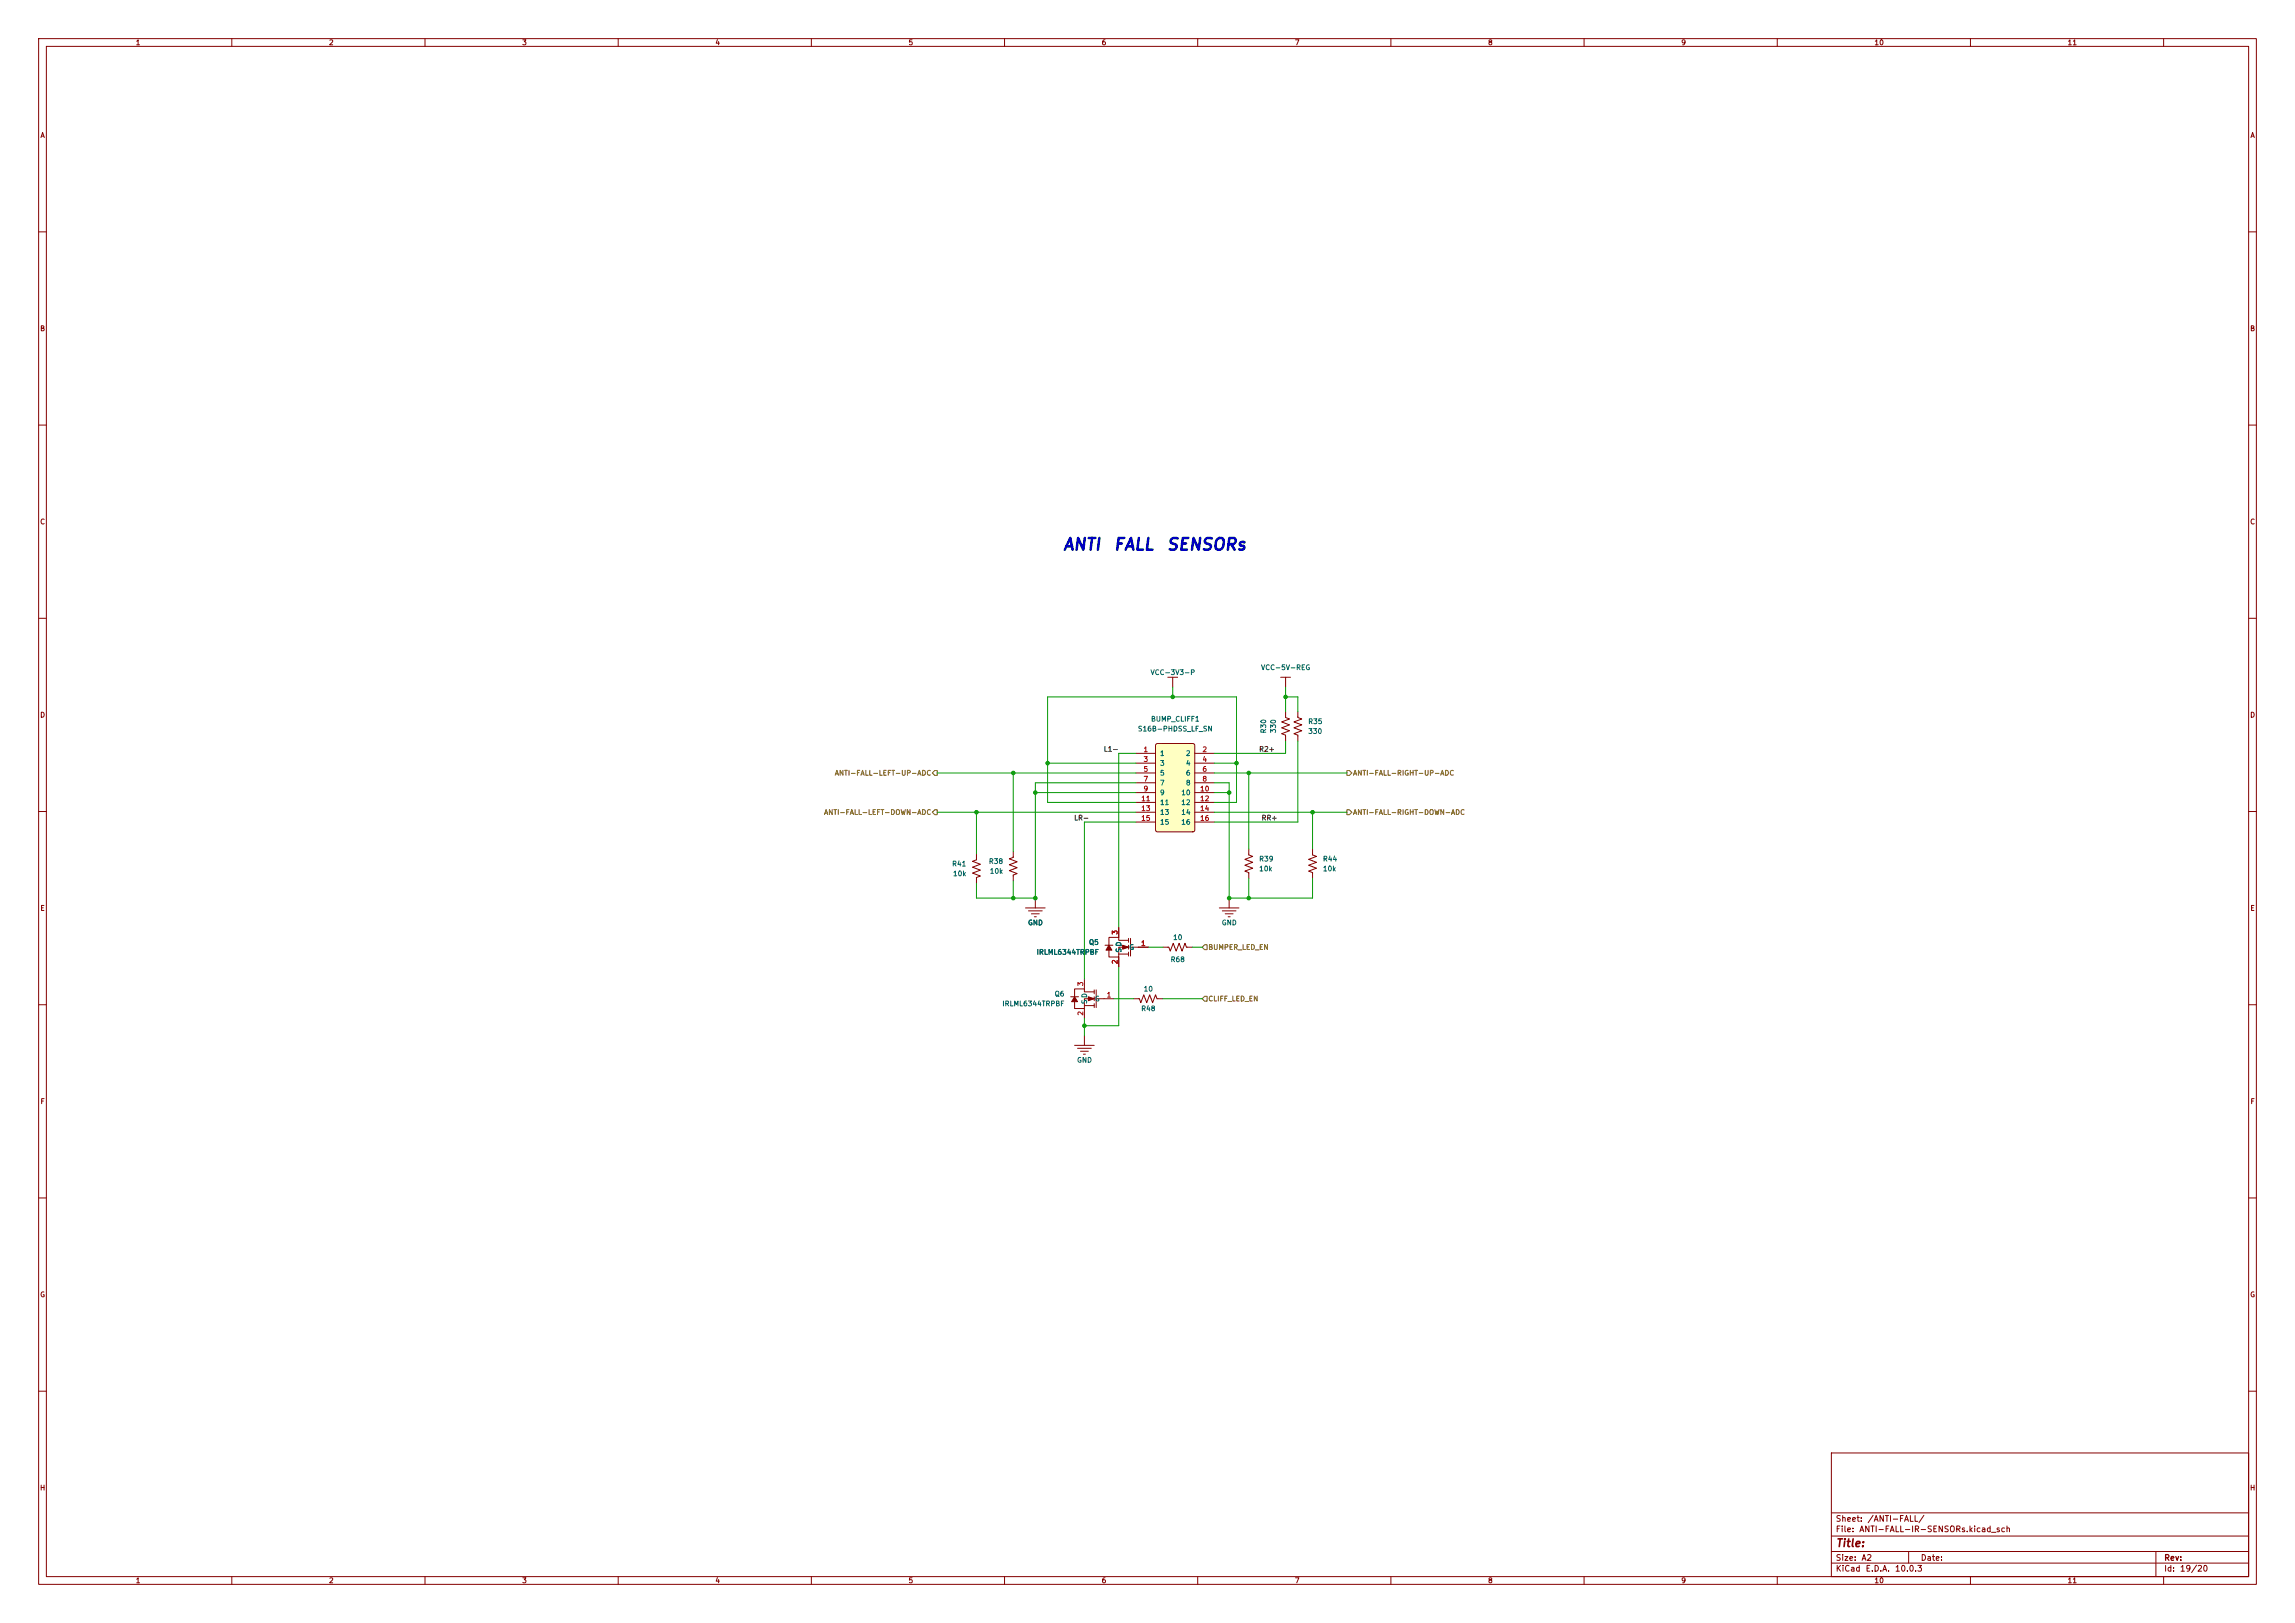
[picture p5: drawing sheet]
<svg xmlns="http://www.w3.org/2000/svg" width="594mm" height="420mm" viewBox="0 0 594 420" stroke-linecap="round" stroke-linejoin="round" font-family="sans-serif">
<defs><g id="words">
<g font-size="3.1" fill="#0000c2">
<text x="274.9" y="143.2">ANTI</text>
<text x="288" y="143.2">FALL</text>
<text x="301.7" y="143.2">SENSORs</text>
</g>
<text font-size="2" fill="#840000" x="475" y="400.8">Title:</text>
<g font-size="1.5" fill="#840000">
<text x="475" y="394.1">Sheet:</text>
<text x="483.2" y="394.1">/ANTI-FALL/</text>
<text x="475" y="396.8">File:</text>
<text x="481.1" y="396.8">ANTI-FALL-IR-SENSORs.kicad_sch</text>
<text x="475" y="407">KiCad</text>
<text x="475" y="404.2">Size:</text>
<text x="481.7" y="404.2">A2</text>
<text x="482.7" y="407">E.D.A.</text>
<text x="490.3" y="407">10.0.3</text>
<text x="497" y="404.2">Date:</text>
<text x="560" y="404.2">Rev:</text>
<text x="560" y="407">Id:</text>
<text x="564.1" y="407">19/20</text>
</g>
<g font-size="1.3" fill="#840000">
<text x="35" y="12">1</text>
<text x="85" y="12">2</text>
<text x="135" y="12">3</text>
<text x="185" y="12">4</text>
<text x="235" y="12">5</text>
<text x="285" y="12">6</text>
<text x="335" y="12">7</text>
<text x="385" y="12">8</text>
<text x="435" y="12">9</text>
<text x="485" y="12">10</text>
<text x="535" y="12">11</text>
<text x="10.3" y="36">A</text>
<text x="582.3" y="36">A</text>
<text x="10.3" y="86">B</text>
<text x="582.3" y="86">B</text>
<text x="10.3" y="136">C</text>
<text x="582.3" y="136">C</text>
<text x="10.3" y="186">D</text>
<text x="582.3" y="186">D</text>
<text x="10.3" y="236">E</text>
<text x="582.3" y="236">E</text>
<text x="10.3" y="286">F</text>
<text x="582.3" y="286">F</text>
<text x="10.3" y="336">G</text>
<text x="582.3" y="336">G</text>
<text x="10.2" y="386">H</text>
<text x="582.2" y="386">H</text>
<text x="35" y="410">1</text>
<text x="85" y="410">2</text>
<text x="135" y="410">3</text>
<text x="185" y="410">4</text>
<text x="235" y="410">5</text>
<text x="285" y="410">6</text>
<text x="335" y="410">7</text>
<text x="385" y="410">8</text>
<text x="435" y="410">9</text>
<text x="485" y="410">10</text>
<text x="535" y="410">11</text>
</g>
<g font-size="1.3" fill="#006464">
<text x="326.3" y="173.7">VCC-5V-REG</text>
<text x="297.7" y="175">VCC-3V3-P</text>
<text x="294.4" y="189.6">S16B-PHDSS_LF_SN</text>
<text x="297.8" y="187">BUMP_CLIFF1</text>
<text x="328" y="189.9" transform="rotate(-90 328 189.9)">R30</text>
<text x="330.5" y="189.9" transform="rotate(-90 330.5 189.9)">330</text>
<text x="338.5" y="190.2">330</text>
<text x="338.5" y="187.7">R35</text>
<text x="300.1" y="195.9">1</text>
<text x="306.8" y="195.9">2</text>
<text x="300.1" y="198.5">3</text>
<text x="300.1" y="201">5</text>
<text x="300.1" y="203.5">7</text>
<text x="306.8" y="198.5">4</text>
<text x="306.8" y="201">6</text>
<text x="306.8" y="203.5">8</text>
<text x="300.1" y="206.1">9</text>
<text x="300.1" y="208.6">11</text>
<text x="305.6" y="206.1">10</text>
<text x="305.6" y="208.6">12</text>
<text x="300.1" y="211.2">13</text>
<text x="300.1" y="213.7">15</text>
<text x="305.6" y="211.2">14</text>
<text x="305.6" y="213.7">16</text>
<text x="246.3" y="224.5">R41</text>
<text x="246.5" y="227">10k</text>
<text x="255.8" y="223.9">R38</text>
<text x="256.1" y="226.4">10k</text>
<text x="325.8" y="225.8">10k</text>
<text x="325.8" y="223.2">R39</text>
<text x="342.3" y="225.8">10k</text>
<text x="342.3" y="223.2">R44</text>
<text x="265.9" y="239.7">GND</text>
<text x="316.1" y="239.7">GND</text>
<text x="281.7" y="244.8">Q5</text>
<text x="290.5" y="245.1" transform="rotate(-90 290.5 245.1)">D</text>
<text x="303.5" y="243.5">10</text>
<text x="268.2" y="247.4">IRLML6344TRPBF</text>
<text x="290.5" y="246.6" transform="rotate(-90 290.5 246.6)">S</text>
<text x="292.2" y="246.1">G</text>
<text x="302.9" y="249.3">R68</text>
<text x="295.9" y="256.9">10</text>
<text x="259.3" y="260.7">IRLML6344TRPBF</text>
<text x="272.8" y="258.1">Q6</text>
<text x="281.6" y="260" transform="rotate(-90 281.6 260)">S</text>
<text x="281.6" y="258.4" transform="rotate(-90 281.6 258.4)">D</text>
<text x="283.3" y="259.4">G</text>
<text x="295.2" y="262">R48</text>
<text x="278.6" y="275.3">GND</text>
</g>
<g font-size="1.3" fill="#0f0f0f">
<text x="285.5" y="194.8">L1-</text>
<text x="325.8" y="194.8">R2+</text>
<text x="277.9" y="212.6">LR-</text>
<text x="326.4" y="212.6">RR+</text>
</g>
<g font-size="1.3" fill="#a90000">
<text x="295.8" y="194.9">1</text>
<text x="295.8" y="197.5">3</text>
<text x="311.1" y="194.9">2</text>
<text x="311.1" y="197.5">4</text>
<text x="295.8" y="200">5</text>
<text x="295.8" y="202.5">7</text>
<text x="311.1" y="200">6</text>
<text x="311.1" y="202.5">8</text>
<text x="295.2" y="207.6">11</text>
<text x="295.8" y="205.1">9</text>
<text x="310.5" y="205.1">10</text>
<text x="310.5" y="207.6">12</text>
<text x="295.2" y="210.2">13</text>
<text x="295.2" y="212.7">15</text>
<text x="310.5" y="210.2">14</text>
<text x="310.5" y="212.7">16</text>
<text x="289.5" y="242" transform="rotate(-90 289.5 242)">3</text>
<text x="295.2" y="245.1">1</text>
<text x="289.5" y="249.6" transform="rotate(-90 289.5 249.6)">2</text>
<text x="280.6" y="255.3" transform="rotate(-90 280.6 255.3)">3</text>
<text x="280.6" y="263" transform="rotate(-90 280.6 263)">2</text>
<text x="286.3" y="258.4">1</text>
</g>
<g font-size="1.3" fill="#725600">
<text x="215.9" y="201">ANTI-FALL-LEFT-UP-ADC</text>
<text x="350.1" y="201">ANTI-FALL-RIGHT-UP-ADC</text>
<text x="213.1" y="211.2">ANTI-FALL-LEFT-DOWN-ADC</text>
<text x="350.1" y="211.2">ANTI-FALL-RIGHT-DOWN-ADC</text>
<text x="312.6" y="246.1">BUMPER_LED_EN</text>
<text x="312.6" y="259.4">CLIFF_LED_EN</text>
</g>
</g></defs>
<g fill="none" stroke="#840000" stroke-width=".26">
<path d="M10 10h574v400h-574zM12 12h570v396h-570zM60 10v2M110 10v2M160 10v2M210 10v2M260 10v2M310 10v2M360 10v2M410 10v2M460 10v2M510 10v2"/>
<path d="M560 10v2M10 60h2M582 60h2M10 110h2M582 110h2M10 160h2M302.3 175.3h2.5M303.5 175.3v2.5M331.5 175.3h2.5M332.7 175.3v2.5M582 160h2M332.7 184.2v1.5l1.1 .4-2.1 .7 2.1 .8-2.1 .7 2.1 .8-2.1 .8 1 .3v1.6"/>
<path d="M335.9 184.2v1.5l1 .4-2 .7 2 .8-2 .7 2 .8-2 .8 1 .3v1.6M10 210h2M323.2 219.7v1.5l1 .4-2 .8 2 .7-2 .8 2 .8-2 .7 1 .4v1.5M339.7 219.7v1.5l1 .4-2 .8 2 .7-2 .8 2 .8-2 .7 1 .4v1.5M582 210h2M252.7 221v1.5l-1 .4 2 .7-2 .8 2 .8-2 .7 2 .8-1 .4v1.5M265.4 235h5.1M266.2 235.7h3.5M267 236.5h2M267.7 237.2h.5M268 232.4v2.6M315.6 235h5.1"/>
<path d="M316.4 235.7h3.5M317.1 236.5h2.1M317.9 237.2h.5M318.1 232.4v2.6M277.1 257.9h2M280.7 253.4v2.5M283.2 256.7h-2.5v-.8h-2.6v2M283.2 258.4h-2.5v2.6h-2.6v-1.8M283.2 256.2v1M283.2 257.9v1.1M283.2 259.7v1M283.7 258.4h4.6"/>
<path d="M283.7 256.2v4.5M286 244.6h2M289.6 246.9h2.5M289.6 240v2.6M289.6 247.7v2.5M292.1 243.3h-2.5v-.7h-2.6v2M292.1 245.1h-2.5v2.6h-2.6v-1.8M292.1 242.8v1M292.1 244.6v1M292.1 246.4v1M292.6 245.1h4.6M292.6 242.8v4.6"/>
<path d="M293.4 258.4h1.5l.4 1.1 .7-2.1 .8 2.1 .8-2.1 .7 2.1 .8-2.1 .4 1h1.5M10 260h2M280.7 260.2h2.5M280.7 261v2.5M582 260h2M10 310h2M582 310h2M10 360h2M474 376h108v32h-108zM582 360h2M474 397.5h108M474 391.5h108"/>
<path d="M60 408v2M110 408v2M160 408v2M210 408v2M260 408v2M310 408v2M360 408v2M410 408v2M460 408v2M474 404.5h108M474 401.5h108M494 401.5v3"/>
<path d="M510 408v2M558 401.5v6.5M560 408v2"/>
</g>
<g fill="#840000" stroke="#840000" stroke-width=".26">
<path d="M281.7 257.9l1.5 .5-1.5 .6z"/>
<path d="M278.1 257.9l.8 1.3h-1.5z"/>
<path d="M290.6 244.6l1.5 .5-1.5 .5z"/>
<path d="M287 244.6l.8 1.3h-1.5z"/>
</g>
<path d="M299.2 192.6l.3-.2h9.2l.5 .3v22.1l-.3 .4-9.3 .1-.5-.3v-22.1z" fill="#ffffc2"/>
<g fill="none" stroke="#840000" stroke-width=".26">
<path d="M294 194.9h5.1M294 197.5h5.1M299.2 192.6l.3-.2h9.2l.5 .3v22.1l-.3 .4-9.3 .1-.5-.3v-22.1zM309.2 194.9h5.1M309.2 197.5h5.1M294 200h5.1M294 202.6h5.1M294 205.1h5.1M294 207.6h5.1M294 210.2h5.1M294 212.7h5.1M309.2 200h5.1"/>
<path d="M309.2 202.6h5.1M309.2 205.1h5.1M309.2 207.6h5.1M309.2 210.2h5.1M309.2 212.7h5.1M262.3 220.3v1.6l-1.1 .4 2.1 .7-2.1 .8 2.1 .7-2.1 .8 2.1 .8-1 .3v1.6M289.6 240v2.6M289.6 247.7v2.5M294.6 245.1h2.6M301 245.1h1.5l.4 1 .8-2 .7 2 .8-2 .7 2 .8-2 .4 1h1.5M278.1 270.5h5.1M278.9 271.3h3.5"/>
<path d="M279.7 272h2M280.4 272.8h.5M280.7 268v2.5"/>
</g>
<path d="M241.9 199.4h.7v1.3h-.7l-.6-.7zM348.6 199.4h.6l.7 .6-.7 .7h-.6zM241.9 209.6h.7v1.2h-.7l-.6-.6zM348.6 209.6h.6l.7 .6-.7 .6h-.6zM311.8 244.5h.6v1.2h-.6l-.7-.6zM311.8 257.8h.6v1.3h-.6l-.7-.7z" fill="none" stroke="#725600" stroke-width=".26"/>
<g fill="none" stroke="#009600" stroke-width=".26">
<path d="M303.5 177.8v2.5M332.7 177.8v6.4M271.1 197.5h22.9M294 194.9h-4.4v45.1M314.3 197.5h5.7M332.7 191.8v3.1h-18.4M332.7 180.3h3.2v3.9M335.9 191.8v20.9h-21.6M242.6 210.2h51.4M242.6 200h51.4M252.7 210.2v10.8M262.3 200v20.3"/>
<path d="M268 205.1h26M294 207.6h-22.9v-27.3h48.9v27.3h-5.7M294 202.6h-26v29.8h-15.3v-3.8M294 212.7h-13.3v40.7M314.3 202.6h3.8v29.8h21.6v-5.1M314.3 210.2h34.3M314.3 200h34.3M314.3 205.1h3.8M323.2 200v19.7M339.7 210.2v9.5M262.3 228v4.4M323.2 227.3v5.1"/>
<path d="M288.3 258.4h5.1M289.6 250.2v15.2h-8.9M297.2 245.1h3.8M301 258.4h10.1M308.6 245.1h2.5M280.7 263.5v4.5"/>
</g>
<g fill="#009600" stroke="#009600" stroke-width=".26">
<circle cx="303.5" cy="180.3" r=".46"/>
<circle cx="332.7" cy="180.3" r=".46"/>
<circle cx="280.7" cy="265.4" r=".46"/>
<circle cx="318.1" cy="232.4" r=".46"/>
<circle cx="323.2" cy="232.4" r=".46"/>
<circle cx="268" cy="232.4" r=".46"/>
<circle cx="262.3" cy="232.4" r=".46"/>
<circle cx="271.1" cy="197.5" r=".46"/>
<circle cx="252.7" cy="210.2" r=".46"/>
<circle cx="262.3" cy="200" r=".46"/>
<circle cx="268" cy="205.1" r=".46"/>
<circle cx="318.1" cy="205.1" r=".46"/>
<circle cx="320" cy="197.5" r=".46"/>
<circle cx="323.2" cy="200" r=".46"/>
<circle cx="339.7" cy="210.2" r=".46"/>
</g>
<use href="#words"/>
</svg>
